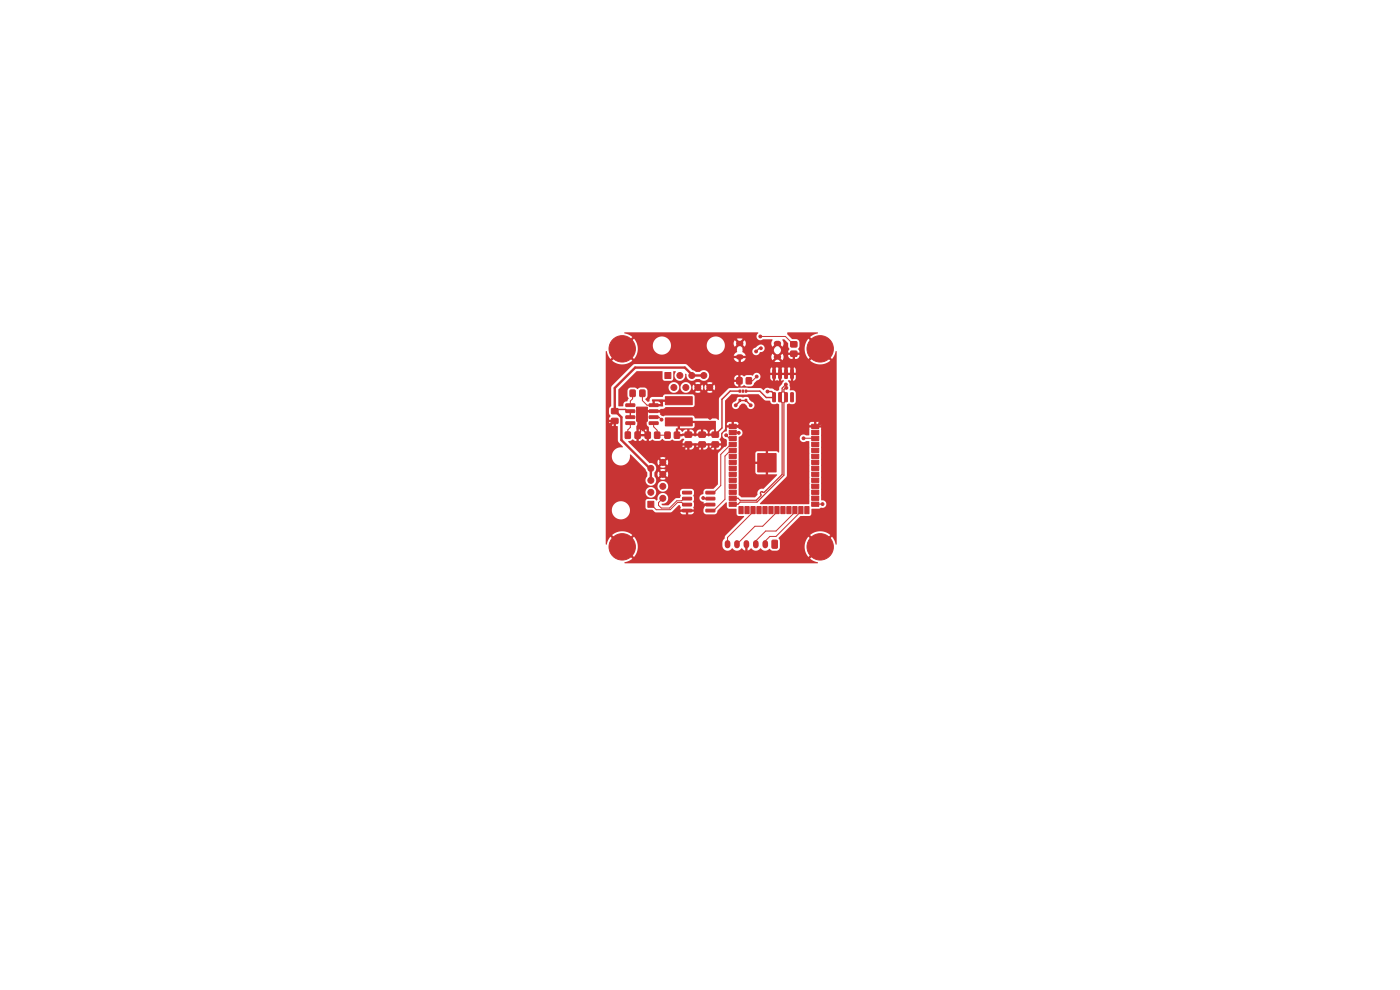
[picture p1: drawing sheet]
<svg xmlns="http://www.w3.org/2000/svg" width="297mm" height="210mm" viewBox="0 0 297 210" stroke-linecap="round" stroke-linejoin="round" font-family="sans-serif">
<g fill="#c83434" stroke="#c83434" stroke-width=".21">
<path d="M143.1 91.7h1v1.2h-1z"/>
<path d="M141.1 91.7h1v1.2h-1z"/>
<path d="M151.1 91.7h1.3v1h-1.3z"/>
<path d="M151.1 93.8h1.3v1h-1.3z"/>
<path d="M145.4 91.7h1.3v1h-1.3z"/>
<path d="M145.4 93.8h1.3v1h-1.3z"/>
<path d="M132.8 85.7h1.8l.1 .5h-1.9z"/>
<path d="M132.8 87l1.8-.1 .1 .5-1.9 .1z"/>
<path d="M132.8 88.2h1.8l.1 .5-1.9 .1z"/>
<path d="M132.8 89.5h1.8l.1 .5-1.9 .1z"/>
<path d="M137.7 89.5h1.9v.5l-1.8 .1z"/>
<path d="M137.7 88.2h1.9v.5l-1.8 .1z"/>
<path d="M137.7 87l1.9-.1v.5l-1.8 .1z"/>
<path d="M137.7 85.7h1.9v.5h-1.8z"/>
<path d="M135 86.4h2.3v3h-2.3z"/>
<path d="M141.2 84.1h5.7v1.7h-5.7z"/>
<path d="M141.2 88.6h5.7v1.7h-5.7z"/>
<path d="M148.3 91.7h1.3v1h-1.3z"/>
<path d="M148.3 93.8h1.3v1h-1.3z"/>
<path d="M158.1 82.7h.3v.5h-.3z"/>
<path d="M157.4 82.7h.4v.5h-.4z"/>
<path d="M156.8 82.7h.3v.5h-.3z"/>
<path d="M156.8 84.7h.3v.5h-.3z"/>
<path d="M158.1 84.7h.3v.5h-.3z"/>
<path d="M133.7 82.8h1v1.3h-1z"/>
<path d="M135.8 82.8h1v1.3h-1z"/>
<path d="M154.7 90h1.5v.9h-1.5z"/>
<path d="M154.7 91.3h1.5v.9h-1.5z"/>
<path d="M154.7 92.5h1.5v.9h-1.5z"/>
<path d="M154.7 93.8h1.5v.9h-1.5z"/>
<path d="M154.7 95.1h1.5v.9h-1.5z"/>
<path d="M154.7 96.3h1.5v.9h-1.5z"/>
<path d="M154.7 97.6h1.5v.9h-1.5z"/>
<path d="M154.7 98.9h1.5v.9h-1.5z"/>
<path d="M154.7 100.2h1.5v.9h-1.5z"/>
<path d="M154.7 101.4h1.5v.9h-1.5z"/>
<path d="M154.7 102.7h1.5v.9h-1.5z"/>
<path d="M154.7 104h1.5v.9h-1.5z"/>
<path d="M154.7 105.2h1.5v.9h-1.5z"/>
<path d="M154.7 106.5h1.5v.9h-1.5z"/>
<path d="M156.8 107.5h.9v1.5h-.9z"/>
<path d="M158 107.5h.9v1.5h-.9z"/>
<path d="M159.3 107.5h.9v1.5h-.9z"/>
<path d="M160.6 107.5h.9v1.5h-.9z"/>
<path d="M161.8 107.5h.9v1.5h-.9z"/>
<path d="M163.1 107.5h.9v1.5h-.9z"/>
<path d="M164.4 107.5h.9v1.5h-.9z"/>
<path d="M165.6 107.5h.9v1.5h-.9z"/>
<path d="M166.9 107.5h.9v1.5h-.9z"/>
<path d="M168.2 107.5h.9v1.5h-.9z"/>
<path d="M169.5 107.5h.9v1.5h-.9z"/>
<path d="M170.7 107.5h.9v1.5h-.9z"/>
<path d="M172.2 106.5h1.5v.9h-1.5z"/>
<path d="M172.2 105.2h1.5v.9h-1.5z"/>
<path d="M172.2 104h1.5v.9h-1.5z"/>
<path d="M172.2 102.7h1.5v.9h-1.5z"/>
<path d="M172.2 101.4h1.5v.9h-1.5z"/>
<path d="M172.2 100.2h1.5v.9h-1.5z"/>
<path d="M172.2 98.9h1.5v.9h-1.5z"/>
<path d="M172.2 97.6h1.5v.9h-1.5z"/>
<path d="M172.2 96.3h1.5v.9h-1.5z"/>
<path d="M172.2 95.1h1.5v.9h-1.5z"/>
<path d="M172.2 93.8h1.5v.9h-1.5z"/>
<path d="M172.2 92.5h1.5v.9h-1.5z"/>
<path d="M172.2 91.3h1.5v.9h-1.5z"/>
<path d="M172.2 90h1.5v.9h-1.5z"/>
<path d="M160.7 96.2h3.9v3.9h-3.9z"/>
<path d="M138.9 91.7h1v1.2h-1z"/>
<path d="M136.9 91.7h1v1.2h-1z"/>
<path d="M149.8 108.1l1.8-.1 .1 .5-1.9 .1z"/>
<path d="M149.8 106.8h1.8l.1 .4-1.9 .1z"/>
<path d="M149.8 105.5h1.8l.1 .5-1.9 .1z"/>
<path d="M149.8 104.2h1.8l.1 .5-1.9 .1z"/>
<path d="M144.8 104.2h1.8l.1 .5-1.8 .1z"/>
<path d="M144.8 105.5h1.8l.1 .5-1.8 .1z"/>
<path d="M144.8 106.8h1.8l.1 .4-1.8 .1z"/>
<path d="M144.8 108.1l1.8-.1 .1 .5-1.8 .1z"/>
<path d="M164 83.3l.5 .1-.1 1.8-.5-.1z"/>
<path d="M165.2 83.3l.6 .1-.1 1.8-.5-.1z"/>
<path d="M166.5 83.3l.5 .1v1.8l-.5-.1z"/>
<path d="M167.8 83.3l.5 .1-.1 1.8-.5-.1z"/>
<path d="M167.8 78.4h.5l-.1 1.9-.5-.1z"/>
<path d="M166.5 78.4h.5v1.9l-.5-.1z"/>
<path d="M165.2 78.4h.6l-.1 1.9-.5-.1z"/>
<path d="M164 78.4h.5l-.1 1.9-.5-.1z"/>
<path d="M158.3 80.1h1.1v1.3h-1.1z"/>
<path d="M156.3 80.1h1.1v1.3h-1.1z"/>
<path d="M167.8 72.5h1.2v1.1h-1.2z"/>
<path d="M167.8 74.5h1.2v1.1h-1.2z"/>
<path d="M129.8 86.7h1.3v1h-1.3z"/>
<path d="M129.8 88.8h1.3v1h-1.3z"/>
<path d="M132.7 91.7h1v1.3h-1z"/>
<path d="M134.7 91.7h1.1v1.3h-1.1z"/>
<path d="M163.8 114.6h.9l.2 .1v1.4l-.1 .2h-.8l-.2-.1z"/>
<path d="M141.1 79h1.2v1.3h-1.2z"/>
<path d="M137.4 106.3h1.3v1.3h-1.3z"/>
<circle cx="174" cy="74" r="1.8"/>
<circle cx="174" cy="74" r="2.8"/>
<circle cx="132" cy="74" r="1.8"/>
<circle cx="132" cy="74" r="2.8"/>
<circle cx="132" cy="116" r="1.8"/>
<circle cx="132" cy="116" r="2.8"/>
<circle cx="161.3" cy="97.5" r=".3"/>
<circle cx="161.3" cy="98.9" r=".3"/>
<circle cx="162" cy="96.8" r=".3"/>
<circle cx="162" cy="98.2" r=".3"/>
<circle cx="162" cy="99.6" r=".3"/>
<circle cx="162.7" cy="97.5" r=".3"/>
<circle cx="162.7" cy="98.9" r=".3"/>
<circle cx="163.4" cy="96.8" r=".3"/>
<circle cx="163.4" cy="98.2" r=".3"/>
<circle cx="163.4" cy="99.6" r=".3"/>
<circle cx="164.1" cy="97.5" r=".3"/>
<circle cx="164.1" cy="98.9" r=".3"/>
<circle cx="174" cy="116" r="1.8"/>
<circle cx="174" cy="116" r="2.8"/>
<circle cx="143" cy="82.2" r=".63"/>
<circle cx="144.2" cy="79.7" r=".63"/>
<circle cx="145.5" cy="82.2" r=".63"/>
<circle cx="146.8" cy="79.7" r=".63"/>
<circle cx="148" cy="82.2" r=".63"/>
<circle cx="149.3" cy="79.7" r=".63"/>
<circle cx="150.6" cy="82.2" r=".63"/>
<circle cx="140.6" cy="105.7" r=".63"/>
<circle cx="138.1" cy="104.4" r=".63"/>
<circle cx="140.6" cy="103.2" r=".63"/>
<circle cx="138.1" cy="101.9" r=".63"/>
<circle cx="140.6" cy="100.6" r=".63"/>
<circle cx="138.1" cy="99.4" r=".63"/>
<circle cx="140.6" cy="98.1" r=".63"/>
<circle cx="165.5" cy="78" r=".3"/>
<circle cx="150.6" cy="88.6" r=".3"/>
<circle cx="174" cy="89.8" r=".3"/>
<circle cx="149.1" cy="107.3" r=".3"/>
<circle cx="168" cy="78" r=".3"/>
<circle cx="164.2" cy="78" r=".3"/>
<circle cx="150.5" cy="95.4" r=".3"/>
<circle cx="148.8" cy="99.3" r=".3"/>
<circle cx="166.8" cy="78" r=".3"/>
<circle cx="140.2" cy="87.2" r=".3"/>
<circle cx="136.6" cy="90.4" r=".3"/>
<circle cx="129.5" cy="90" r=".3"/>
<circle cx="135.6" cy="87" r=".3"/>
<circle cx="135.5" cy="88.8" r=".3"/>
<circle cx="135.9" cy="90.4" r=".3"/>
<circle cx="136.8" cy="87" r=".3"/>
<circle cx="145" cy="95.2" r=".3"/>
<circle cx="147.9" cy="95.2" r=".3"/>
<circle cx="136.2" cy="87.9" r=".3"/>
<circle cx="143.9" cy="108.8" r=".3"/>
<circle cx="156.7" cy="90.4" r=".3"/>
<circle cx="145.8" cy="113.4" r=".3"/>
<circle cx="136.8" cy="88.8" r=".3"/>
<circle cx="153.8" cy="94.4" r=".3"/>
<circle cx="168.5" cy="102.4" r=".3"/>
<circle cx="174.5" cy="106.9" r=".3"/>
<circle cx="159.3" cy="86" r=".3"/>
<circle cx="156.1" cy="86" r=".3"/>
<circle cx="154.1" cy="92.3" r=".3"/>
<circle cx="156.7" cy="91.8" r=".3"/>
<circle cx="149.2" cy="105.6" r=".3"/>
<circle cx="166.8" cy="82.3" r=".3"/>
<circle cx="160.4" cy="74.5" r=".3"/>
<circle cx="161.4" cy="73.9" r=".3"/>
<circle cx="162.8" cy="83.1" r=".3"/>
<circle cx="161.3" cy="71.4" r=".3"/>
<circle cx="160.5" cy="79.9" r=".3"/>
<circle cx="166.7" cy="81.6" r=".3"/>
<circle cx="170.5" cy="93" r=".3"/>
<circle cx="140.3" cy="89" r=".3"/>
</g>
<path d="M156.7 72.9h.5M156.7 75.7h.5M164.7 72.9h.5M164.7 75.7h.5M154.3 115.2v.5M156.3 115.2v.5M158.3 115.2v.5M160.3 115.2v.5M162.3 115.2v.5" fill="none" stroke="#c83434" stroke-width="1.2"/>
<g fill="none" stroke="#c83434" stroke-width=".3">
<path d="M164.2 78v1.3M165.5 78v1.3M166.8 78v1.3M168 78v1.3M130.4 89.3l-.9 .7M130.4 87.2l.4-.3h1.9l.4 .3h.6v1.3M135.6 86.9v.4l.6 .6M135.9 88.2v3.4l-.6 .6M136.2 87.9l-.7 .7v.2M136.2 87.9v.3l.7 .7M136.6 88.6v2.8l.8 .8M136.8 86.7v.6"/>
<path d="M138.2 87.2h2M145.8 94.4l-.8 .8M146.4 94.3h.1M148.7 94.4l-.8 .8M149 94.3h.2M151.5 94.4l-1 1M151.6 94.3h.1M155.4 91.7l1.3 .1M156.1 86l1-1h1.1l1.1 1M156.7 90.4h-1.3M157 83h-2.1l-1.7 1.7v6.1l-1.5 1.4M158.3 83h2.9l1.4 1.3h1.6v-.7l-.5-.5h-.9"/>
<path d="M174 89.8l-.7 .6h-.4M145.8 108.3h-1.4l-.5 .5M149.3 105.8h1M150.7 107h-1.3l-.3 .3"/>
</g>
<g fill="none" stroke="#c83434" stroke-width=".21">
<path d="M160.5 79.9l-.9 .9h-.7M161.3 71.4h5.3l1.5 1.5M133.7 89.8v.9l-.5 .5v1M134.2 83.4v1.2l-.5 .5v.9M136.3 83.4v1.6l1 1h2M138.3 88.5h1.5l.5 .5M138.7 89.8v.7l.7 .8v.9M139.4 92.3h2.2M154.1 92.3l.6 .7h.7M155.4 94.3h-.4l-2.1 2.1v6.6l-1.5 1.5h-.7M155.4 95.5h-.4l-1.2 1.2v9.2l-2.4 2.4h-.7M170.5 93h2.4"/>
<path d="M138.1 107l1.1 1.1h3l1.5-1.5h.9l.5 .4h.7M140.6 105.7l-.9 .9v.6l.6 .6h1.7l1.6-1.6h1l.5-.4h.7M159.7 108.2v.4l-5.4 5.4v1.4M164.8 108.2v.4l-3 3h-1.6l-3.9 3.8M168.6 108.2v.4l-4 4h-2.2l-2.1 2.1v.7M169.9 108.2v.3l-5.3 5.3h-1.3l-1 1v.6M174.5 106.9l-1.6 .1"/>
</g>
<path d="M146.8 79.5l-1.5-1.5h-10.6l-4.3 4.3v4.8l1.4 1.4v4.8l6 6.1h.3v2.5M146.8 79.7h2.5" fill="none" stroke="#c83434" stroke-width=".51"/>
<path d="M146.8 79.5v.2" fill="none" stroke="#c83434" stroke-width=".38"/>
<path d="M161.4 73.9h-.3l-.7 .6M166.7 81.6l-.8 .7v.8l-.4 .5v1.3l.4 .5v15.2l-3.8 3.8h-.3M166.8 82.3l-.5 .3v.5l.5 .5v1.3l-.5 .5v15.4l-5.7 5.7h-3.6l-.4 .5h-1.2M161.4 104.8h.1M161.4 104.8v.3l-1 1h-3.4l-.4-.4h-1.2M161.8 104.4h.1M161.8 104.4l-.2-.1-.2 .1v.4" fill="none" stroke="#c83434" stroke-width=".26"/>
<g fill="#c83434">
<path d="M132.5 70.5h28.3l.1 .1a.84 .84 0 0 0-.3 1.3 .84 .84 0 0 0 1.3 .1h1.9l.1 .1a1.12 1.12 0 0 0 0 1.5l.5-.6 .2 .2 .8-.2 .6 .6 .1-.2a1.44 1.44 0 0 0-.1-1.3l.4-.1 .8 .8v.7l.3 .5-.3 .8h2.4l-.1-.4a.48 .48 0 0 1 .1-.9v-1l-.2-.3-.4-.2-1-.1-1-1v-.3h6.5v.1l-.9 .3-.8 .5 1.3 1.2-.4 .4-1.2-1.3a3.3 3.3 0 0 0 0 4.4l1.2-1.3 .4 .4-1.3 1.2 .2 .2a3.3 3.3 0 0 0 4.2-.2l-1.3-1.2 .4-.4 1.2 1.3 .9-1.7v41h-.1l-.3-.9-.5-.8-1.2 1.3-.4-.4 1.3-1.2-.2-.2a3.3 3.3 0 0 0-4.2 .2l1.3 1.2-.4 .4-1.2-1.3-.2 .2a3.3 3.3 0 0 0 .2 4.2l1.2-1.3 .4 .4-1.3 1.2 1.7 .9h-41v-.1l.9-.3 .8-.5-1.3-1.2 .4-.4 1.2 1.3 .2-.2a3.3 3.3 0 0 0-.2-4.2l-1.2 1.3-.4-.4 1.3-1.2-.2-.2a3.3 3.3 0 0 0-4.2 .2l1.3 1.2-.4 .4-1.2-1.3-.9 1.7-.1-7.4h1.3v.3a1.93 1.93 0 0 0 2.9 1.5 1.93 1.93 0 0 0 0-3.3 1.93 1.93 0 0 0-2.9 1.5h-1.3v-1.8h8.4v1.4l.2 .3 1.3 .1 .6 .6 5.3-.1 .1 .3 .4 .2h1.9l.4-.2 .1-.3h-1.2v.5h-.5v-.5h-2.9l1.4-1.4h.3l.1 .4-.1 .5h2.9l-.1-.4 .1-.4-.1-.9 .1-.4-.1-.8 .1-.4v-.7l-.5-.4h-2l-.4 .5 .1 .9-.2 .5-1 .2-1.4 1.4h-1.2l-.2-.3a1.16 1.16 0 0 0 1.3-1.2 1.16 1.16 0 0 0-1.3-1.1 1.16 1.16 0 0 0-.9 1.4l-.3 .2-.4-.4h-1.4l-.3 .2-.2 .3h-8.4v-2h8.4v.2a1.14 1.14 0 0 0 1.8 .9 1.14 1.14 0 0 0 0-1.9 1.14 1.14 0 0 0-1.8 .8h-8.4v-1.2h11v.2a1.14 1.14 0 0 0 1.7 .8 1.14 1.14 0 0 0 0-1.9 1.14 1.14 0 0 0-1.7 .9h-11v-13.4h.7l.3 .5 .7 .2v-.9l-1.7 .2v-2.9h.7v.9l.3 .6-.3 .7h1.1l.4 .4v1l.4 .1v3.1l1 1.1v.2a1.96 1.96 0 0 0-2.3 1.8 1.96 1.96 0 0 0 2.1 2.1 1.96 1.96 0 0 0 1.8-2.4l3.2 3.1 .4 .7v.8a1.16 1.16 0 0 0-.1 1.7 1.16 1.16 0 0 0 1.7 0 1.16 1.16 0 0 0-.1-1.7v-.5h.7l.2 .7 .5-.5 .4 .3-.6 .6a1.13 1.13 0 0 0 1.2 0l-.6-.6 .4-.3 .6 .5a1.13 1.13 0 0 0 0-1.2l-.6 .6-.4-.4 .6-.5a1.13 1.13 0 0 0-1.2 0l.6 .5-.4 .4-.5-.6-.2 .5h-.7v-.3a1.18 1.18 0 0 0 .3-1.4 1.18 1.18 0 0 0-1.3-.6l-.3-.2h2l.2 .7 .5-.6 .4 .4-.6 .5a1.13 1.13 0 0 0 1.2 0l-.6-.5 .4-.4 .6 .6a1.13 1.13 0 0 0 0-1.2l-.6 .6-.4-.4 .6-.6a1.13 1.13 0 0 0-1.2 0l.6 .6-.4 .4-.5-.6-.2 .5h-2l-3.3-3.3h10.6a.79 .79 0 0 0 1 .7 1.06 1.06 0 0 0 1.4-.6l.5-.1a.79 .79 0 0 0 1 .7 1.06 1.06 0 0 0 1.5-.6l.3-.1a.79 .79 0 0 0 1 .7 1.06 1.06 0 0 0 1.5-.6v-.3h-1v.9h-.5v-.9h-1v.2l-1.3-.2v.9h-.5v-.9h-1v.2l-1.4-.2v.9h-.5v-.9h-1v.2h-10.6l-.9-1 .9-.5 .6 .3h.8l.8-.4 .3 .4h.5v-.9h-1.7v.9h-.5v-1.4h2.2v-1l-.5 .1-.4 .3-.7-.4h-.1v1h-.5v-1.7l.2-.4-.2-.8 .2-.9h2l.2 .8-.2 .9 .5 .6v2.9l.7-.3 .5 .3h1l.6-.4 .6 .4h1.2a.48 .48 0 0 1 .8 0h1l.9-.5 .1 .3-.3 .7h8.2l-.4-.8 .4-.5v-.8l.8-.9v-1h.4v.2h2.5l-.1-.4-.4-.3h-.5v.7h-.5v-.7h-.6l-.4 .5h-.4v-4.1h1.5a.81 .81 0 0 0 .7 .9 .81 .81 0 0 0 .9-.7l.5-.5h.5l.6 .5a.81 .81 0 0 0 1.4 .4 .81 .81 0 0 0-.5-1.3l-.9-1-.8 .1-1-.1-.4 .3-.1 .4-.7 .6-.2 .4h-1.5v-.9l1.4-1.4h5.7l1.4 1.3 1.1 .1 .1 .5 .3 .2h.7l.4-.1 .4 .2v10.1l-.1 .1-.4-.3h-1.9v1.2l.3-.3 .2 .3 .2-.2 .6 .6-.2 .1 .2 .3-.5 .5 .5 .5-.2 .1 .2 .3-.6 .6-.2-.2-.2 .2-.3-.2v1.1h1.8l.2 .1-3 3a.98 .98 0 0 0-1.2 1.2l-.6 .6h-2.8l-.6-.5v-4.8h3.5l.4 .4h1.8v-1.1l-.2 .2-.2-.2-.2 .2-.6-.6v-.1l.4-.1 .4 .3 .3-.4 .4 .2 .3-.1 .4 .3 .3-.3-.3-.4-.4 .4-.7-.1-.3-.3-.4 .4h-.2l-.2-.2 .2-.3h-1.2v1.8h-3.5v-2.1h5.2l.1 .2 1.3-.2 .1 .2 .1-.2h-.6v.2h-.9v-.2h-5.3v-1.9h3.5v1.7h1.2l-.2-.2 .2-.2h.2l.4 .3 .3-.4 .4 .2 .3-.1 .4 .3 .3-.3-.3-.4-.4 .4-.7-.1-.3-.3-.4 .4-.4-.1v-.2l.6-.6 .2 .3 .1-.3 .3 .3v-1.2h-1.8l-.4 .5h-3.5v-3.5a.93 .93 0 0 0 .8-.9 .93 .93 0 0 0-.8-.9v-.2h-2.5v.5a.39 .39 0 0 1-.1 .4 .39 .39 0 0 1-.4 0 .83 .83 0 0 0-.4 .9 .83 .83 0 0 0 .7 .7l.2 .1v1l-1.8 1.7-.1 .3v6.5l-1 .9h-1.5l-.3 .1-.3 .4v.5a.87 .87 0 0 0-.8 .8 .87 .87 0 0 0 .7 .9l.2 .1-.1 .3h1.4l.1 .1-.1 .4h-1.4l.2 .3-.2 .5 .2 .8 .4 .2h1.8a.76 .76 0 0 0 .6-.8l1.9-1.7 .2 1.2 .3 .1h1.6l.2 1.4 1.5 .3-4 4-.2 .6-.4 .7-.1 .9a1.16 1.16 0 0 0 .9 1 1.16 1.16 0 0 0 1.3-.5 1.22 1.22 0 0 0 2 0l.7 .5v-1.1h.5v1.1l.7-.5a1.31 1.31 0 0 0 2.1 0 1.25 1.25 0 0 0 1.9 .1l.5 .4h.9a.74 .74 0 0 0 .7-.7v-1.4l-.2-.6 4.6-4.6 2.1-.1 .2-.3 .1-1.2h1.5l.4-.2a.87 .87 0 0 0 1.2-.7 .87 .87 0 0 0-1.1-.9v-15.4h-2.5v1.6h-.7a.8 .8 0 0 0-1.1 .1 .8 .8 0 0 0 0 1.1 .8 .8 0 0 0 1.1 .1h.6l.1 .1v13.2h-10.4l-.1-.2 5.7-5.7v-11h4.8v.2h2.5l-.1-.4-.4-.3h-.5v.7h-.5v-.7l-.7 .1-.3 .4h-4.8l.1-4.2 .4-.2 .4 .1h.6l.4-.5v-2l-.4-.4h-.8l-.1-1.5-.3-.5 .2-.2 .4 .2 .8-.1 .2-.5v-.6h-.5v1.2h-.5v-1.2h-2.1v1.2l.4-.2 .2 .2-1 1.4a.5 .5 0 0 1-.4 .7l-.6-.1-.4-.4-.7-.1a1.19 1.19 0 0 0-1.3 .5l-.6-.5-4.6-.1-1.9 .1-.3 .2-2 2-.1 4.6-.6-.3h-4.3l-.3-.5-.3-.2-5.9 .1a.69 .69 0 0 1-1-.4l.1-.3h-2.9l.2 .3-.2 .5h-2l-.2-.4 .2-.5-.1-.7 .1-.1h1.6l.1-.1 .4 .1-.1 .4h2.9l.1-.2 .7-.1 .3-.4h5.8l.4-.3-.1-2.1-.4-.3-5.9 .1-.4 .5-2.4 .1-.4 .3v.5l-.4 .2-.5-.6 .5-.7v-1.2l-.3-.4-1.2-.2-.7 .3-.5-.3h-.9a.74 .74 0 0 0-.7 .7v1.2l.3 .4-.2 .3a.36 .36 0 0 1-.6 .4l-.3 .3-.1 .7-1-.1v-3.4l.5-.6h10.1a1.14 1.14 0 0 0 1.2 1.2 1.14 1.14 0 0 0 1.1-1.2h.3v.2a1.14 1.14 0 0 0 1.2 1 1.14 1.14 0 0 0 1-1.2h.3l.2 .7 .6-.6 .3 .4-.6 .6a1.13 1.13 0 0 0 1.2 0l-.5-.6 .3-.4 .6 .6 .2-.7h.2l.2 .7 .6-.6 .4 .4-.6 .6a1.13 1.13 0 0 0 1.2 0l-.6-.6 .4-.4 .5 .6a1.13 1.13 0 0 0 0-1.2l-.5 .6-.4-.4 .5-.5h4.7a.75 .75 0 0 0 .8 .7v-1h-.8v.3l-4.6-.1a1.13 1.13 0 0 0-1.2 0l.6 .6-.4 .4-.6-.6-.2 .5h-.2l-.2-.5-.6 .6-.3-.4 .5-.6a1.13 1.13 0 0 0-1.2 0l.6 .6-.3 .4-.6-.6-.2 .5h-.3a1.14 1.14 0 0 0-1.1-1 1.14 1.14 0 0 0-1.1 1h-.3v-.1a1.14 1.14 0 0 0-1.2-.9 1.14 1.14 0 0 0-1.1 1h-10.1l3.4-3.4 5.4 .1 .1 1.6 .4 .4h1.4l.3-.2 .1-.3v-1.5l.5-.1 .1 .2a1.17 1.17 0 0 0 .6 1.9 1.17 1.17 0 0 0 1.4-1.5h.1a1.98 1.98 0 0 0 1 1.5h.5l.6-.4h.8a1.19 1.19 0 0 0 1.9-.1h5.5v.2h.8v-.9h.5v2.4l.7-.3 .6 .3 1.1-.1 1-1.2 .5-.2 .3-.3h2.1l.4 .5 .7 .1 .3-.2 .4 .2v-1.2h-.7v1.2h-.5v-1.2h-.6v.6l-2.1-.1a.85 .85 0 0 0-.6-1 .85 .85 0 0 0-1 .6l-1.2-.1-.6 .3-.5-.3h-.8a.75 .75 0 0 0-.8 .7l-5.5-.1a1.16 1.16 0 0 0-.3-1.5 1.16 1.16 0 0 0-1.6 .2h-.8l-.8-.5h16.6v.7h.6v-1.3h.5v1.3h.7v-1.3h.5v1.3h.8v-1.3h.5v1.3h1.8v-.7l-.1-.3-.4-.3v1.3h-.5v-1.3l-.4 .2-.4-.2-.9 .2-.4-.2-.8 .2-.9-.2-.5 .3-.1 .3h-16.6l-1-1-.4-.2-10.9 .1-4.8 4.7v4.1l-.5 .7h-.7l.1-12.3h.1l.3 .9 .5 .8 1.2-1.3 .4 .4-1.3 1.2 .2 .2a3.3 3.3 0 0 0 4.2-.2l-1.3-1.2 .4-.4 1.2 1.3 .5-.7h21.5l-.1 .2 .1 .3h-.8a1.07 1.07 0 0 0 1 .8v-.8h.5v.8l8.4-.1-.7-.6-.6 .6h-6.7l.4-.3 .2-.4h-.9l.2-.4h6.1l.3 .8 .5-.5 .2 .1 .8-.1 .6 .5 .2-.4v-.6l1 .1a1.05 1.05 0 0 0 1.5 .6 .78 .78 0 0 0 .9-.8h-.9v.8h-.5v-.8l-2 .1-.2-.4-.6 .6-.2-.2-.8 .2-.5-.6-.3 .6h-6.1l-.2-.1h.9l-.2-.5-.5-.3v-.2h2.1v.1a.85 .85 0 0 0 .8 .8 .85 .85 0 0 0 .9-.7l.5-.1 .3-.4h2.1l.1 .5 .6 .7 .7-.7 .1-.3-.1-.5-.7-.7-.6 .7-.1 .3h-2.1a.85 .85 0 0 0-.3-1 .85 .85 0 0 0-1.1 .2l-.4 .4a.79 .79 0 0 0-.7 .7h-2.1l.1-.6-.7-.7-.6 .7 .1 .1a.78 .78 0 0 1-.5 1l-.2 .5h-20.7a3.3 3.3 0 0 0 .2-2.3h3.3v.2a1.93 1.93 0 0 0 2 1.8 1.93 1.93 0 0 0 1.8-2h7.6v.2a1.93 1.93 0 0 0 2.3 1.8 1.93 1.93 0 0 0 1.5-2.4h1.9l.3 .8 .5-.6 .2 .2 .8-.2 .6 .6 .1-.2a1.08 1.08 0 0 0-.1-1.2l-.6 .5-.2-.1-.8 .1-.5-.5-.3 .6h-1.9l-.6-.9h3.2l.6 .6 .7-.6h-4.5a1.93 1.93 0 0 0-2-.4 1.93 1.93 0 0 0-1.2 1.7h-7.6v-.3a1.93 1.93 0 0 0-2-1.5 1.93 1.93 0 0 0-1.8 1.8h-3.3l-.7-1.4-1.2 1.3-.4-.4 1.3-1.2-.8-.5-.9-.3z"/>
<path d="M138.3 84.8l5.6-.1 .1 .4-.1 .1h-3.2l-.1 1h-1.8l-.4-.5h1.7v-.2l-.3-.3h-.9v.5h-.5z"/>
<path d="M143.8 89.6l.2-.1 .1-.2h7.7l.1 2.9-.2 .2-1.3 .2-.2-.1-6.5 .1-.3-.4v-1.1h.5v1h.8l.1-.1h2.5v-.2h.4v.2h2.5v-.2h.3v.2h1v-.9a.79 .79 0 0 0-1 .7h-.3a.79 .79 0 0 0-1-.7v.9h-.5v-.9a.79 .79 0 0 0-1 .7h-.4a.79 .79 0 0 0-1-.7v.9h-.5v-.9a.8 .8 0 0 0-.9 .5h-.2l-.6-.5h-.7v-.2l3.6-.1 .3-.3 .1-.8h-3.1v1.1h-.5z"/>
</g>
</svg>
